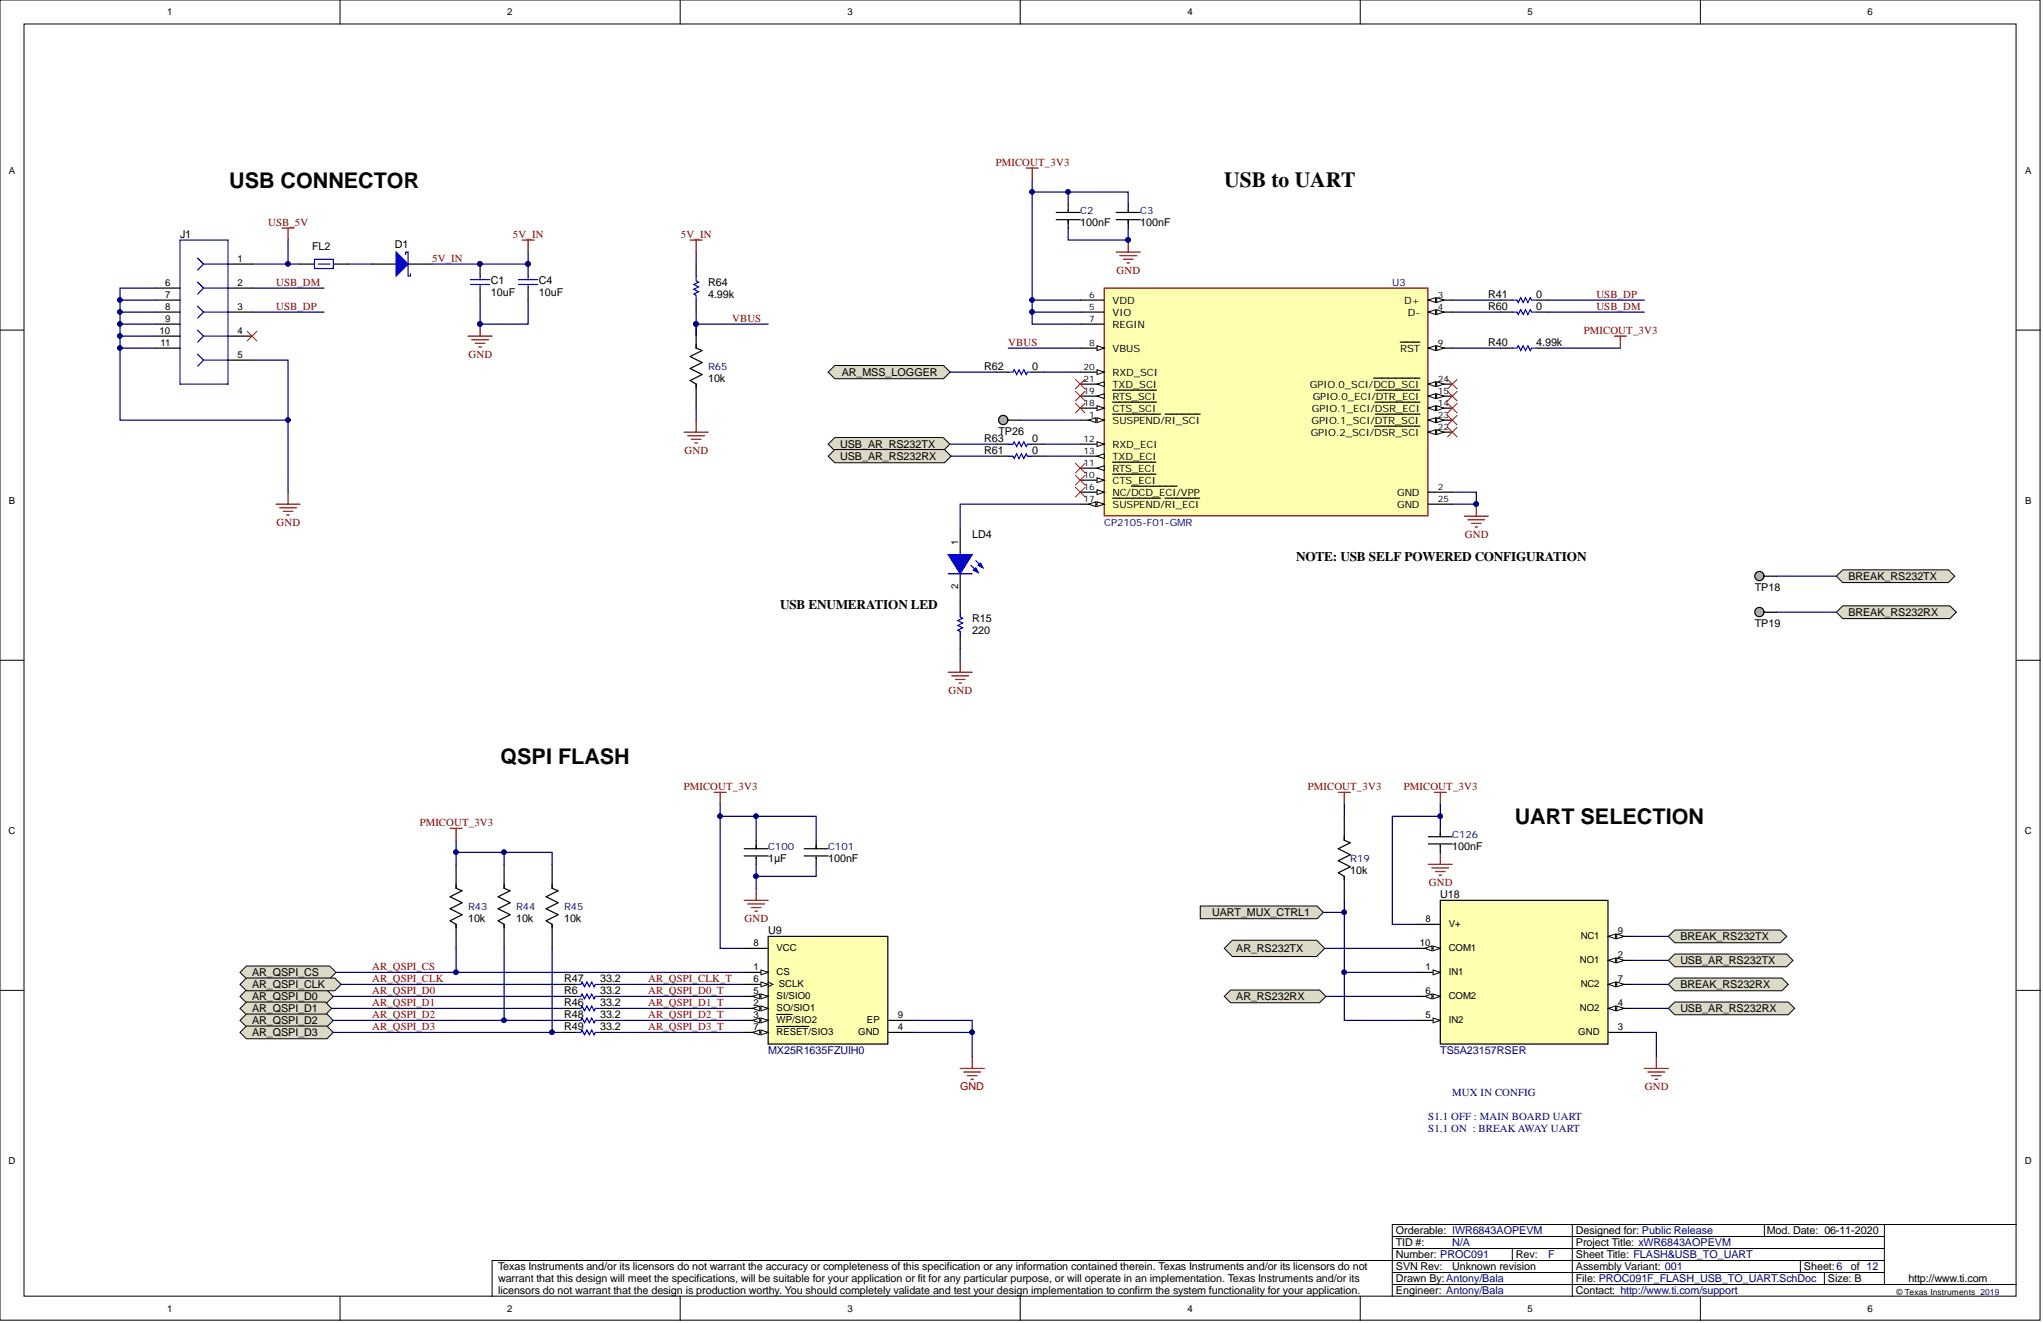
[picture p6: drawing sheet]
<svg xmlns="http://www.w3.org/2000/svg" width="431mm" height="279mm" viewBox="0 0 431 279" stroke-linecap="round" stroke-linejoin="round" font-family="sans-serif">
<defs><g id="words">
<g font-size="4.6">
<text x="48.4" y="39.6">USB CONNECTOR</text>
<text x="258.5" y="39.5">USB to UART</text>
<text x="105.7" y="161.3">QSPI FLASH</text>
<text x="319.9" y="174">UART SELECTION</text>
</g>
<g font-size="2.8">
<text x="273.8" y="118.6">NOTE: USB SELF POWERED CONFIGURATION</text>
<text x="164.8" y="128.7">USB ENUMERATION LED</text>
</g>
<g font-size="2.3" fill="#800000">
<text x="210.3" y="35">PMICOUT_3V3</text>
<text x="56.6" y="47.7">USB_5V</text>
<text x="108.3" y="50.2">5V_IN</text>
<text x="143.8" y="50.2">5V_IN</text>
<text x="91.3" y="55.3">5V_IN</text>
<text x="235.8" y="57.8">GND</text>
<text x="58.3" y="60.3">USB_DM</text>
<text x="58.3" y="65.4">USB_DP</text>
<text x="337.1" y="65.4">USB_DM</text>
<text x="337.1" y="62.9">USB_DP</text>
<text x="154.6" y="67.9">VBUS</text>
<text x="334.5" y="70.5">PMICOUT_3V3</text>
<text x="98.9" y="75.5">GND</text>
<text x="212.9" y="73">VBUS</text>
<text x="144.6" y="95.8">GND</text>
<text x="58.4" y="111">GND</text>
<text x="309.3" y="113.6">GND</text>
<text x="200.3" y="146.5">GND</text>
<text x="144.4" y="166.8">PMICOUT_3V3</text>
<text x="276.2" y="166.8">PMICOUT_3V3</text>
<text x="296.5" y="166.8">PMICOUT_3V3</text>
<text x="88.6" y="174.4">PMICOUT_3V3</text>
<text x="301.7" y="187.1">GND</text>
<text x="157.2" y="194.7">GND</text>
<text x="78.6" y="207.4">AR_QSPI_CLK</text>
<text x="78.6" y="204.8">AR_QSPI_CS</text>
<text x="78.6" y="209.9">AR_QSPI_D0</text>
<text x="136.9" y="207.4">AR_QSPI_CLK_T</text>
<text x="136.9" y="209.9">AR_QSPI_D0_T</text>
<text x="78.6" y="212.5">AR_QSPI_D1</text>
<text x="78.6" y="215">AR_QSPI_D2</text>
<text x="136.9" y="212.5">AR_QSPI_D1_T</text>
<text x="136.9" y="215">AR_QSPI_D2_T</text>
<text x="78.6" y="217.5">AR_QSPI_D3</text>
<text x="136.9" y="217.5">AR_QSPI_D3_T</text>
<text x="202.8" y="230.2">GND</text>
<text x="347.3" y="230.2">GND</text>
</g>
<g font-size="2.3">
<text x="228.1" y="47.7">100nF</text>
<text x="240.8" y="47.7">100nF</text>
<text x="38" y="50.2">J1</text>
<text x="65.9" y="52.7">FL2</text>
<text x="83.4" y="52.5">D1</text>
<text x="103.7" y="62.6">10uF</text>
<text x="103.7" y="60.1">C1</text>
<text x="113.8" y="62.6">10uF</text>
<text x="113.8" y="60.1">C4</text>
<text x="149.5" y="62.9">4.99k</text>
<text x="149.5" y="60.3">R64</text>
<text x="314.3" y="65.4">R60</text>
<text x="314.3" y="62.9">R41</text>
<text x="324.4" y="65.4">0</text>
<text x="324.4" y="62.9">0</text>
<text x="314.3" y="73">R40</text>
<text x="324.4" y="73">4.99k</text>
<text x="149.5" y="80.6">10k</text>
<text x="177.8" y="79.3">AR_MSS_LOGGER</text>
<text x="207.8" y="78.1">R62</text>
<text x="218" y="78.1">0</text>
<text x="177.4" y="94.6">USB_AR_RS232TX</text>
<text x="207.8" y="95.8">R61</text>
<text x="207.8" y="93.3">R63</text>
<text x="210.9" y="91.8">TP26</text>
<text x="218" y="95.8">0</text>
<text x="218" y="93.3">0</text>
<text x="177.4" y="97.1">USB_AR_RS232RX</text>
<text x="205.3" y="113.6">LD4</text>
<text x="370.6" y="124.7">TP18</text>
<text x="390.3" y="122.5">BREAK_RS232TX</text>
<text x="205.3" y="131.3">R15</text>
<text x="390.3" y="130.1">BREAK_RS232RX</text>
<text x="205.3" y="133.9">220</text>
<text x="370.6" y="132.3">TP19</text>
<text x="306.7" y="179.5">100nF</text>
<text x="162.2" y="182">1µF</text>
<text x="174.9" y="182">100nF</text>
<text x="285.2" y="184.6">10k</text>
<text x="304.2" y="189.6">U18</text>
<text x="98.9" y="194.7">10k</text>
<text x="109" y="194.7">10k</text>
<text x="119.1" y="194.7">10k</text>
<text x="162.2" y="197.2">U9</text>
<text x="256" y="193.4">UART_MUX_CTRL1</text>
<text x="261.1" y="201">AR_RS232TX</text>
<text x="354.9" y="198.5">BREAK_RS232TX</text>
<text x="354.9" y="203.6">USB_AR_RS232TX</text>
<text x="53.2" y="206.1">AR_QSPI_CS</text>
<text x="53.2" y="208.7">AR_QSPI_CLK</text>
<text x="119.1" y="209.9">R6</text>
<text x="119.1" y="207.4">R47</text>
<text x="126.7" y="209.9">33.2</text>
<text x="126.7" y="207.4">33.2</text>
<text x="354.9" y="208.7">BREAK_RS232RX</text>
<text x="53.2" y="211.2">AR_QSPI_D0</text>
<text x="53.2" y="213.7">AR_QSPI_D1</text>
<text x="119.1" y="212.5">R46</text>
<text x="119.1" y="215">R48</text>
<text x="126.7" y="212.5">33.2</text>
<text x="126.7" y="215">33.2</text>
<text x="261.1" y="211.2">AR_RS232RX</text>
<text x="354.9" y="213.7">USB_AR_RS232RX</text>
<text x="53.2" y="216.3">AR_QSPI_D2</text>
<text x="53.2" y="218.8">AR_QSPI_D3</text>
<text x="119.1" y="217.5">R49</text>
<text x="126.7" y="217.5">33.2</text>
<text x="294.8" y="263.2">TID #:</text>
<text x="294.8" y="260.6">Orderable: IWR6843AOPEVM</text>
<text x="332.8" y="263.2">Project Title: xWR6843AOPEVM</text>
<text x="332.8" y="260.6">Designed for: Public Release</text>
<text x="373.1" y="260.6">Mod. Date: 06-11-2020</text>
<text x="105.2" y="268.2">Texas Instruments and/or its licensors do not warrant the accuracy or completeness of this specification or any information contained therein. Texas Instruments and/or its licensors do not</text>
<text x="294.8" y="268.2">SVN Rev:</text>
<text x="294.8" y="265.7">Number: PROC091</text>
<text x="306.7" y="268.2">Unknown revision</text>
<text x="320.1" y="265.7">Rev:</text>
<text x="332.8" y="265.7">Sheet Title: FLASH&amp;USB_TO_UART</text>
<text x="332.8" y="268.2">Assembly Variant: 001</text>
<text x="381" y="268.2">Sheet:6</text>
<text x="390.9" y="268.2">of 12</text>
<text x="105.2" y="270.8">warrant that this design will meet the specifications, will be suitable for your application or fit for any particular purpose, or will operate in an implementation. Texas Instruments and/or its</text>
<text x="105.2" y="273.3">licensors do not warrant that the design is production worthy. You should completely validate and test your design implementation to confirm the system functionality for your application.</text>
<text x="294.8" y="270.8">Drawn By:Antony/Bala</text>
<text x="294.8" y="273.3">Engineer: Antony/Bala</text>
<text x="332.8" y="270.8">File: PROC091F_FLASH_USB_TO_UART.SchDoc</text>
<text x="332.8" y="273.3">Contact: http://www.ti.com/support</text>
<text x="386" y="270.8">Size: B</text>
<text x="403" y="270.8">http://www.ti.com</text>
</g>
<g font-size="2.3" fill="#000080">
<text x="162.2" y="222.6">MX25R1635FZUIH0</text>
<text x="304.2" y="222.6">TS5A23157RSER</text>
<text x="306.7" y="231.5">MUX IN CONFIG</text>
<text x="301.6" y="239.1">S1.1 ON : BREAK AWAY UART</text>
<text x="301.6" y="236.5">S1.1 OFF : MAIN BOARD UART</text>
<text x="306.7" y="263.2">N/A</text>
<text x="327" y="265.7">F</text>
</g>
<g font-size="2.1" fill="#000080">
<text x="228.1" y="45.2">C2</text>
<text x="240.8" y="45.2">C3</text>
<text x="294" y="60.4">U3</text>
<text x="149.5" y="78.2">R65</text>
<text x="233.2" y="111.1">CP2105-F01-GMR</text>
<text x="162.2" y="179.6">C100</text>
<text x="174.9" y="179.6">C101</text>
<text x="306.7" y="177">C126</text>
<text x="285.2" y="182.1">R19</text>
<text x="98.9" y="192.3">R43</text>
<text x="109" y="192.3">R44</text>
<text x="119.1" y="192.3">R45</text>
</g>
<g font-size="2.1">
<text x="235" y="64.2">VDD</text>
<text x="296.6" y="64.2">D+</text>
<text x="235" y="66.8">VIO</text>
<text x="235" y="69.3">REGIN</text>
<text x="297.3" y="66.8">D-</text>
<text x="235" y="74.4">VBUS</text>
<text x="295.7" y="74.4">RST</text>
<text x="235" y="79.4">RXD_SCI</text>
<text x="235" y="82">TXD_SCI</text>
<text x="276.6" y="82">GPIO.0_SCI/DCD_SCI</text>
<text x="235" y="89.6">SUSPEND/RI_SCI</text>
<text x="235" y="87">CTS_SCI</text>
<text x="235" y="84.5">RTS_SCI</text>
<text x="277" y="89.6">GPIO.1_SCI/DTR_SCI</text>
<text x="277" y="87">GPIO.1_ECI/DSR_ECI</text>
<text x="277.2" y="84.5">GPIO.0_ECI/DTR_ECI</text>
<text x="235" y="94.6">RXD_ECI</text>
<text x="276.8" y="92.1">GPIO.2_SCI/DSR_SCI</text>
<text x="235" y="99.7">RTS_ECI</text>
<text x="235" y="97.2">TXD_ECI</text>
<text x="235" y="102.3">CTS_ECI</text>
<text x="235" y="104.8">NC/DCD_ECI/VPP</text>
<text x="235" y="107.3">SUSPEND/RI_ECI</text>
<text x="295" y="104.8">GND</text>
<text x="295" y="107.3">GND</text>
</g>
<g font-size="2">
<text x="35.3" y="3.2">1</text>
<text x="107.1" y="3.2">2</text>
<text x="179" y="3.2">3</text>
<text x="250.8" y="3.2">4</text>
<text x="322.6" y="3.2">5</text>
<text x="394.4" y="3.2">6</text>
<text x="1.9" y="36.7">A</text>
<text x="427.7" y="36.7">A</text>
<text x="50.2" y="55.3">1</text>
<text x="34.9" y="60.4">6</text>
<text x="34.9" y="63">7</text>
<text x="34.9" y="65.5">8</text>
<text x="50.2" y="60.4">2</text>
<text x="50.2" y="65.5">3</text>
<text x="33.7" y="70.6">10</text>
<text x="34.9" y="68">9</text>
<text x="50.2" y="70.6">4</text>
<text x="33.9" y="73.1">11</text>
<text x="50.2" y="75.6">5</text>
<text x="1.9" y="106.4">B</text>
<text x="427.7" y="106.4">B</text>
<text x="202.4" y="115.1" transform="rotate(-90 202.4 115.1)">1</text>
<text x="202.4" y="124.3" transform="rotate(-90 202.4 124.3)">2</text>
<text x="1.8" y="176.1">C</text>
<text x="427.6" y="176.1">C</text>
<text x="301" y="194.8">8</text>
<text x="305.9" y="195.8">V+</text>
<text x="341.7" y="197.3">9</text>
<text x="159.1" y="199.9">8</text>
<text x="164" y="200.9">VCC</text>
<text x="299.9" y="199.9">10</text>
<text x="305.9" y="200.9">COM1</text>
<text x="333.7" y="203.4">NO1</text>
<text x="333.8" y="198.3">NC1</text>
<text x="341.7" y="202.4">2</text>
<text x="159.1" y="204.9">1</text>
<text x="159.1" y="207.5">6</text>
<text x="164" y="205.9">CS</text>
<text x="164.5" y="208.5">SCLK</text>
<text x="301" y="204.9">1</text>
<text x="305.9" y="205.9">IN1</text>
<text x="333.8" y="208.5">NC2</text>
<text x="341.7" y="207.5">7</text>
<text x="159.1" y="212.5">2</text>
<text x="159.1" y="215.1">3</text>
<text x="159.1" y="210">5</text>
<text x="164" y="213.6">SO/SIO1</text>
<text x="164" y="211">SI/SIO0</text>
<text x="189.6" y="215.1">9</text>
<text x="301" y="215.1">5</text>
<text x="301" y="210">6</text>
<text x="305.9" y="211">COM2</text>
<text x="333.7" y="213.6">NO2</text>
<text x="341.7" y="212.5">4</text>
<text x="159.1" y="217.6">7</text>
<text x="164" y="216.1">WP/SIO2</text>
<text x="164" y="218.6">RESET/SIO3</text>
<text x="181.2" y="218.6">GND</text>
<text x="183.1" y="216.1">EP</text>
<text x="189.6" y="217.6">4</text>
<text x="305.9" y="216.1">IN2</text>
<text x="333.3" y="218.6">GND</text>
<text x="341.7" y="217.6">3</text>
<text x="1.8" y="245.8">D</text>
<text x="427.6" y="245.8">D</text>
<text x="35.3" y="277">1</text>
<text x="107.1" y="277">2</text>
<text x="179" y="277">3</text>
<text x="250.8" y="277">4</text>
<text x="322.6" y="277">5</text>
<text x="394.4" y="277">6</text>
</g>
<g font-size="1.9">
<text x="230" y="65.5">5</text>
<text x="230" y="63">6</text>
<text x="303.7" y="63">3</text>
<text x="303.7" y="65.5">4</text>
<text x="230" y="68">7</text>
<text x="230" y="73.1">8</text>
<text x="303.7" y="73.1">9</text>
<text x="228.8" y="83.2">19</text>
<text x="228.8" y="78.2">20</text>
<text x="228.8" y="80.7">21</text>
<text x="303.7" y="83.2">15</text>
<text x="303.7" y="80.7">24</text>
<text x="228.8" y="85.8">18</text>
<text x="230" y="88.3">1</text>
<text x="303.7" y="85.8">14</text>
<text x="303.7" y="88.3">23</text>
<text x="228.8" y="93.4">12</text>
<text x="228.8" y="95.9">13</text>
<text x="303.7" y="90.8">22</text>
<text x="228.8" y="101">10</text>
<text x="228.8" y="98.4">11</text>
<text x="228.8" y="103.5">16</text>
<text x="228.8" y="106.1">17</text>
<text x="303.7" y="103.5">2</text>
<text x="303.7" y="106.1">25</text>
</g>
<text font-size="1.8" x="400.5" y="273.4">© Texas Instruments 2019</text>
</g></defs>
<g fill="#fff" stroke="#000" stroke-width=".21">
<path d="M0 0h430.8v278.8h-430.8z"/>
<path d="M5.1 5.1h420.7v268.6h-420.7z"/>
</g>
<g fill="none" stroke="#000" stroke-width=".21">
<path d="M71.8 0v5.1M143.6 0v5.1M215.5 0v5.1M287.3 0v5.1M359.1 0v5.1M0 69.7h5.1M425.8 69.7h5.1M0 139.4h5.1M425.8 139.4h5.1M0 209.2h5.1M425.8 209.2h5.1M332 258.6h-38v15.2"/>
<path d="M372.6 258.6v2.5M398 258.6v12.7M425.8 258.6h-93.8v15.2M71.8 273.8v5.1M143.6 273.8v5.1M215.5 273.8v5.1M287.3 273.8v5.1M294 271.3h131.8M294 268.7h104M294 263.7h104M294 261.1h104M319.4 263.7v2.5"/>
<path d="M359.1 273.8v5.1M380.2 266.2v2.5M385.3 268.7v2.6M398 266.2h-294.1v7.6"/>
</g>
<path d="M95.1 174.9h2.5M96.3 174.9v2.6" fill="none" stroke="#800000" stroke-width=".25"/>
<path d="M162.2 197.7h25.3v22.8h-25.3z" fill="#ffffb0" stroke="#000" stroke-width=".25"/>
<path d="M157.2 205.4h5" fill="none" stroke="#000" stroke-width=".25"/>
<path d="M160.7 204.8l1.5 .6-1.5 .5z" fill="#fff"/>
<path d="M160.7 204.8l1.5 .6-1.5 .5z" fill="none" stroke="#000" stroke-width=".21"/>
<path d="M157.2 213h5" fill="none" stroke="#000" stroke-width=".25"/>
<path d="M160.7 212.5l1.5 .5-1.5 .5z" fill="#fff"/>
<path d="M160.7 212.5l1.5 .5-1.5 .5z" fill="none" stroke="#000" stroke-width=".21"/>
<path d="M158.9 213l1.5-.5v1z" fill="#fff"/>
<path d="M158.9 213l1.5-.5v1z" fill="none" stroke="#000" stroke-width=".21"/>
<path d="M157.2 215.5h5" fill="none" stroke="#000" stroke-width=".25"/>
<path d="M160.7 215l1.5 .5-1.5 .5z" fill="#fff"/>
<path d="M160.7 215l1.5 .5-1.5 .5z" fill="none" stroke="#000" stroke-width=".21"/>
<path d="M158.9 215.5l1.5-.5v1z" fill="#fff"/>
<path d="M158.9 215.5l1.5-.5v1z" fill="none" stroke="#000" stroke-width=".21"/>
<path d="M157.2 210.4h5M164 214.2h3.3M187.6 218h5" fill="none" stroke="#000" stroke-width=".25"/>
<path d="M160.7 209.9l1.5 .5-1.5 .5z" fill="#fff"/>
<path d="M160.7 209.9l1.5 .5-1.5 .5z" fill="none" stroke="#000" stroke-width=".21"/>
<path d="M158.9 210.4l1.5-.5v1z" fill="#fff"/>
<path d="M158.9 210.4l1.5-.5v1zM162.2 207.4l1 .5-1 .5" fill="none" stroke="#000" stroke-width=".21"/>
<path d="M157.2 207.9h5" fill="none" stroke="#000" stroke-width=".25"/>
<path d="M160.7 207.4l1.5 .5-1.5 .5z" fill="#fff"/>
<path d="M160.7 207.4l1.5 .5-1.5 .5z" fill="none" stroke="#000" stroke-width=".21"/>
<path d="M157.2 218h5" fill="none" stroke="#000" stroke-width=".25"/>
<path d="M160.7 217.5l1.5 .5-1.5 .5z" fill="#fff"/>
<path d="M160.7 217.5l1.5 .5-1.5 .5z" fill="none" stroke="#000" stroke-width=".21"/>
<path d="M158.9 218l1.5-.5v1z" fill="#fff"/>
<path d="M158.9 218l1.5-.5v1z" fill="none" stroke="#000" stroke-width=".21"/>
<path d="M157.2 200.3h5M164 216.8h6.8M187.6 215.5h5" fill="none" stroke="#000" stroke-width=".25"/>
<path d="M202.8 225.6h5M203.5 226.4h3.6M204.3 227.2h2M205.1 227.9h.5M205.3 223.1v2.5" fill="none" stroke="#800000" stroke-width=".25"/>
<g fill="#dcd9c7" stroke="#000" stroke-width=".21">
<path d="M52 204h17.6l1.4 1.4-1.4 1.3h-17.6l-1.3-1.3z" fill-rule="evenodd"/>
<path d="M52 209.1h17l1.4 1.3-1.4 1.4h-17l-1.3-1.4z" fill-rule="evenodd"/>
<path d="M52 211.6h16.7l1.3 1.4-1.3 1.3h-16.7l-1.3-1.3z" fill-rule="evenodd"/>
<path d="M52 214.2h17l1.4 1.3-1.4 1.3h-17l-1.3-1.3z" fill-rule="evenodd"/>
<path d="M52 216.7h17l1.4 1.3-1.4 1.4h-17l-1.3-1.4z" fill-rule="evenodd"/>
</g>
<path d="M150.8 167.3h2.6M152.1 167.3v2.6M157.2 190.1h5M157.9 190.9h3.6M158.7 191.7h2M159.4 192.4h.5M159.7 187.6v2.5" fill="none" stroke="#800000" stroke-width=".25"/>
<g fill="none" stroke="#000" stroke-width=".25">
<path d="M157.2 179.2h5M159.7 177.5v1.7M169.8 179.2h5.1M172.4 177.5v1.7M96.3 182.5v5.1l1.3 .5-2.5 1.3 2.5 1.3-2.5 1.2 2.5 1.3-2.5 1.3 1.2 .7v5.1M106.5 182.5v5.1l1.2 .5-2.5 1.3 2.5 1.3-2.5 1.2 2.5 1.3-2.5 1.3 1.3 .7v5.1M116.6 182.5v5.1l1.3 .5-2.6 1.3 2.6 1.3-2.6 1.2 2.6 1.3-2.6 1.3 1.3 .7v5.1M157.2 180.8h5M159.7 181v1.5M169.8 180.8h5.1M172.4 181v1.5M119.1 210.4h2.6"/>
<path d="M119.1 213h2.6M119.1 207.9h2.6M119.1 215.5h2.6M119.1 218h2.6M126.7 210.4h2.6M126.7 213h2.6M126.7 207.9h2.6M126.7 215.5h2.6M126.7 218h2.6"/>
</g>
<path d="M121.7 210.4h1l.2-.5 .5 1 .5-1 .6 1 .5-1 .5 1 .2-.5h1M121.7 213h1l.2-.5 .5 1 .5-1 .6 1 .5-1 .5 1 .2-.5h1M121.7 207.9h1l.2-.5 .5 1 .5-1 .6 1 .5-1 .5 1 .2-.5h1M121.7 215.5h1l.2-.5 .5 1 .5-1 .6 1 .5-1 .5 1 .2-.5h1M121.7 218h1l.2-.5 .5 1 .5-1 .6 1 .5-1 .5 1 .2-.5h1" fill="none" stroke="#00f" stroke-width=".25"/>
<path d="M52 206.5h18.7l1.3 1.4-1.3 1.3h-18.7l-1.3-1.3z" fill-rule="evenodd" fill="#dcd9c7" stroke="#000" stroke-width=".21"/>
<path d="M347.3 225.6h5M348 226.4h3.6M348.8 227.2h2M349.5 227.9h.5M349.8 223.1v2.5" fill="none" stroke="#800000" stroke-width=".25"/>
<path d="M283.9 172.4v5.1l1.3 .5-2.6 1.2 2.6 1.3-2.6 1.3 2.6 1.2-2.6 1.3 1.3 .8v5" fill="none" stroke="#000" stroke-width=".25"/>
<path d="M304.2 190.1h35.4v30.4h-35.4z" fill="#ffffb0" stroke="#000" stroke-width=".25"/>
<path d="M299.1 205.4h5.1" fill="none" stroke="#000" stroke-width=".25"/>
<path d="M302.6 204.8l1.6 .6-1.6 .5z" fill="#fff"/>
<path d="M302.6 204.8l1.6 .6-1.6 .5z" fill="none" stroke="#000" stroke-width=".21"/>
<path d="M339.7 202.8h5" fill="none" stroke="#000" stroke-width=".25"/>
<path d="M339.7 202.8l1.5-.5v1z" fill="#fff"/>
<path d="M339.7 202.8l1.5-.5v1z" fill="none" stroke="#000" stroke-width=".21"/>
<path d="M341.4 202.3l1.5 .5-1.5 .5z" fill="#fff"/>
<path d="M341.4 202.3l1.5 .5-1.5 .5z" fill="none" stroke="#000" stroke-width=".21"/>
<path d="M339.7 218h5M339.7 213h5" fill="none" stroke="#000" stroke-width=".25"/>
<path d="M339.7 213l1.5-.5v1z" fill="#fff"/>
<path d="M339.7 213l1.5-.5v1z" fill="none" stroke="#000" stroke-width=".21"/>
<path d="M341.4 212.5l1.5 .5-1.5 .5z" fill="#fff"/>
<path d="M341.4 212.5l1.5 .5-1.5 .5z" fill="none" stroke="#000" stroke-width=".21"/>
<path d="M299.1 215.5h5.1" fill="none" stroke="#000" stroke-width=".25"/>
<path d="M302.6 215l1.6 .5-1.6 .5z" fill="#fff"/>
<path d="M302.6 215l1.6 .5-1.6 .5z" fill="none" stroke="#000" stroke-width=".21"/>
<path d="M299.1 210.4h5.1" fill="none" stroke="#000" stroke-width=".25"/>
<path d="M302.6 209.9l1.6 .5-1.6 .5z" fill="#fff"/>
<path d="M302.6 209.9l1.6 .5-1.6 .5z" fill="none" stroke="#000" stroke-width=".21"/>
<path d="M300.9 210.4l1.5-.5v1z" fill="#fff"/>
<path d="M300.9 210.4l1.5-.5v1z" fill="none" stroke="#000" stroke-width=".21"/>
<path d="M339.7 207.9h5" fill="none" stroke="#000" stroke-width=".25"/>
<path d="M339.7 207.9l1.5-.5v1z" fill="#fff"/>
<path d="M339.7 207.9l1.5-.5v1z" fill="none" stroke="#000" stroke-width=".21"/>
<path d="M341.4 207.4l1.5 .5-1.5 .5z" fill="#fff"/>
<path d="M341.4 207.4l1.5 .5-1.5 .5z" fill="none" stroke="#000" stroke-width=".21"/>
<path d="M299.1 195.2h5.1M339.7 197.7h5" fill="none" stroke="#000" stroke-width=".25"/>
<path d="M339.7 197.7l1.5-.5v1.1z" fill="#fff"/>
<path d="M339.7 197.7l1.5-.5v1.1z" fill="none" stroke="#000" stroke-width=".21"/>
<path d="M341.4 197.2l1.5 .5-1.5 .6z" fill="#fff"/>
<path d="M341.4 197.2l1.5 .5-1.5 .6z" fill="none" stroke="#000" stroke-width=".21"/>
<path d="M299.1 200.3h5.1" fill="none" stroke="#000" stroke-width=".25"/>
<path d="M302.6 199.8l1.6 .5-1.6 .5z" fill="#fff"/>
<path d="M302.6 199.8l1.6 .5-1.6 .5z" fill="none" stroke="#000" stroke-width=".21"/>
<path d="M300.9 200.3l1.5-.5v1z" fill="#fff"/>
<path d="M300.9 200.3l1.5-.5v1z" fill="none" stroke="#000" stroke-width=".21"/>
<path d="M301.6 182.5h5.1M302.4 183.3h3.5M303.2 184.1h2M303.9 184.8h.5M304.2 180v2.5" fill="none" stroke="#800000" stroke-width=".25"/>
<path d="M301.6 176.7h5.1M301.6 178.2h5.1M304.2 174.9v1.8M304.2 178.5v1.5" fill="none" stroke="#000" stroke-width=".25"/>
<g fill="#dcd9c7" stroke="#000" stroke-width=".21">
<path d="M260.3 198.6h17.7l1.8 1.7-1.8 1.7h-17.7l-1.8-1.7z" fill-rule="evenodd"/>
<path d="M259.9 209.1h18.8l1.3 1.3-1.3 1.4h-18.8l-1.4-1.4z" fill-rule="evenodd"/>
</g>
<path d="M282.6 167.3h2.6M283.9 167.3v2.6M302.9 167.3h2.5M304.2 167.3v2.6" fill="none" stroke="#800000" stroke-width=".25"/>
<g fill="#dcd9c7" stroke="#000" stroke-width=".21">
<path d="M353.7 196.4h22.3l1.3 1.3-1.3 1.4h-22.3l-1.4-1.4z" fill-rule="evenodd"/>
<path d="M353.7 201.5h23.6l1.3 1.3-1.3 1.4h-23.6l-1.4-1.4z" fill-rule="evenodd"/>
<path d="M353.7 206.5h22.6l1.3 1.4-1.3 1.3h-22.6l-1.4-1.3z" fill-rule="evenodd"/>
<path d="M353.7 211.6h23.9l1.4 1.4-1.4 1.3h-23.9l-1.4-1.3z" fill-rule="evenodd"/>
<path d="M253.5 191.3h24.6l1.4 1.4-1.4 1.3h-24.6z" fill-rule="evenodd"/>
<path d="M389.2 120.3h22.3l1.3 1.4-1.3 1.3h-22.3l-1.4-1.3z" fill-rule="evenodd"/>
<path d="M389.2 128h22.6l1.3 1.3-1.3 1.3h-22.6l-1.4-1.3z" fill-rule="evenodd"/>
</g>
<g fill="none" stroke="#000" stroke-width=".25">
<path d="M48.2 55.8h5M63.4 55.8h3M70.5 55.8h3M101.4 55.8v2.5M111.5 55.8v2.5M147 55.8v2.5M33 60.8h5M33 65.9h5M33 71h5M33 63.4h5M33 68.4h5M33 73.5h5"/>
<path d="M48.2 60.8h5M48.2 65.9h5M48.2 71h5M48.2 76.1h5M101.4 60.8v2.6M111.5 60.8v2.6M147 63.4v2.5M147 68.4v5.1l1.3 .5-2.6 1.3 2.6 1.3-2.6 1.2 2.6 1.3-2.6 1.3 1.3 .7v5.1"/>
</g>
<g fill="#000080" stroke="#000080" stroke-width=".21">
<circle cx="147" cy="68.4" r=".47"/>
<circle cx="101.4" cy="55.7" r=".47"/>
<circle cx="101.4" cy="68.4" r=".47"/>
<circle cx="111.5" cy="55.7" r=".47"/>
</g>
<g fill="none" stroke="#00f" stroke-width=".25">
<path d="M38 50.7h10.2v30.4h-10.2zM41.7 59.6l1.3 1.2-1.3 1.3M41.7 54.5l1.3 1.3-1.3 1.2M43.1 55.8h5.1M66.4 54.8h4v1.9h-4zM67.2 55.8h2.5M99.4 59.1h4M101.4 58.3v.8M109.5 59.1h4.1M111.5 58.3v.8M147 58.3v1l.5 .3-1 .5 1 .5-1 .5 1 .5-1 .5 .5 .3v1M41.7 74.8l1.3 1.3-1.3 1.2"/>
<path d="M41.7 69.7l1.3 1.3-1.3 1.3M41.7 64.6l1.3 1.3-1.3 1.3M43.1 60.8h5.1M43.1 65.9h5.1M43.1 71h5.1M43.1 76.1h5.1M99.4 60.1h4M101.4 60.1v.7M109.5 60.1h4.1M111.5 60.1v.7"/>
</g>
<g fill="none" stroke="#800000" stroke-width=".25">
<path d="M59.6 48.2h2.5M60.8 48.2v2.5M110.3 50.7h2.5M111.5 50.7v2.5M145.7 50.7h2.6M147 50.7v2.5M98.9 71h5M99.6 71.7h3.6M100.4 72.5h2M101.1 73.3h.5M101.4 68.4v2.6M144.5 91.3h5"/>
<path d="M145.2 92h3.6M146 92.8h2M146.8 93.5h.5M147 88.7v2.6M58.3 106.5h5.1M59.1 107.2h3.5M59.8 108h2M60.6 108.8h.5M60.8 103.9v2.6"/>
</g>
<path d="M52.2 70l2 2M54.2 70l-2 2" fill="none" stroke="#f00" stroke-width=".21"/>
<path d="M233.2 60.8h68.4v48.1h-68.4z" fill="#ffffb0" stroke="#800000" stroke-width=".25"/>
<path d="M228.1 88.7h5.1" fill="none" stroke="#000" stroke-width=".25"/>
<path d="M231.7 88.2l1.5 .5-1.5 .5z" fill="#fff"/>
<path d="M231.7 88.2l1.5 .5-1.5 .5z" fill="none" stroke="#000" stroke-width=".21"/>
<path d="M229.9 88.7l1.5-.5v1z" fill="#fff"/>
<path d="M229.9 88.7l1.5-.5v1z" fill="none" stroke="#000" stroke-width=".21"/>
<path d="M301.6 63.4h5.1M235 87.5h10.1M246 87.5h7.4M301.6 103.9h5.1" fill="none" stroke="#000" stroke-width=".25"/>
<path d="M301.6 63.4l1.6-.5v1z" fill="#fff"/>
<path d="M301.6 63.4l1.6-.5v1z" fill="none" stroke="#000" stroke-width=".21"/>
<path d="M303.4 62.9l1.5 .5-1.5 .5z" fill="#fff"/>
<path d="M303.4 62.9l1.5 .5-1.5 .5z" fill="none" stroke="#000" stroke-width=".21"/>
<path d="M301.6 65.9h5.1" fill="none" stroke="#000" stroke-width=".25"/>
<path d="M301.6 65.9l1.6-.5v1z" fill="#fff"/>
<path d="M301.6 65.9l1.6-.5v1z" fill="none" stroke="#000" stroke-width=".21"/>
<path d="M303.4 65.4l1.5 .5-1.5 .5z" fill="#fff"/>
<path d="M303.4 65.4l1.5 .5-1.5 .5z" fill="none" stroke="#000" stroke-width=".21"/>
<path d="M228.1 65.9h5.1M228.1 63.4h5.1M228.1 68.4h5.1M228.1 73.5h5.1" fill="none" stroke="#000" stroke-width=".25"/>
<path d="M231.7 73l1.5 .5-1.5 .5z" fill="#fff"/>
<path d="M231.7 73l1.5 .5-1.5 .5z" fill="none" stroke="#000" stroke-width=".21"/>
<path d="M301.6 73.5h5.1" fill="none" stroke="#000" stroke-width=".25"/>
<path d="M301.6 73.5l1.6-.5v1z" fill="#fff"/>
<path d="M301.6 73.5l1.6-.5v1z" fill="none" stroke="#000" stroke-width=".21"/>
<path d="M303.4 73l1.5 .5-1.5 .5z" fill="#fff"/>
<path d="M303.4 73l1.5 .5-1.5 .5z" fill="none" stroke="#000" stroke-width=".21"/>
<path d="M295.7 72.3h4.2M228.1 101.4h5.1" fill="none" stroke="#000" stroke-width=".25"/>
<path d="M231.7 100.9l1.5 .5-1.5 .5z" fill="#fff"/>
<path d="M231.7 100.9l1.5 .5-1.5 .5z" fill="none" stroke="#000" stroke-width=".21"/>
<path d="M228.1 98.9h5.1M235 100.1h9.1" fill="none" stroke="#000" stroke-width=".25"/>
<path d="M231.7 98.9l1.5-.5v1z" fill="#fff"/>
<path d="M231.7 98.9l1.5-.5v1z" fill="none" stroke="#000" stroke-width=".21"/>
<path d="M228.1 93.8h5.1M235 97.6h9.1" fill="none" stroke="#000" stroke-width=".25"/>
<path d="M231.7 93.3l1.5 .5-1.5 .5z" fill="#fff"/>
<path d="M231.7 93.3l1.5 .5-1.5 .5z" fill="none" stroke="#000" stroke-width=".21"/>
<path d="M228.1 96.3h5.1" fill="none" stroke="#000" stroke-width=".25"/>
<path d="M231.7 96.3l1.5-.5v1z" fill="#fff"/>
<path d="M231.7 96.3l1.5-.5v1z" fill="none" stroke="#000" stroke-width=".21"/>
<path d="M301.6 86.2h5.1" fill="none" stroke="#000" stroke-width=".25"/>
<path d="M301.6 86.2l1.6-.5v1z" fill="#fff"/>
<path d="M301.6 86.2l1.6-.5v1z" fill="none" stroke="#000" stroke-width=".21"/>
<path d="M303.4 85.7l1.5 .5-1.5 .5z" fill="#fff"/>
<path d="M303.4 85.7l1.5 .5-1.5 .5z" fill="none" stroke="#000" stroke-width=".21"/>
<path d="M290.4 84.9h9.5M301.6 83.7h5.1" fill="none" stroke="#000" stroke-width=".25"/>
<path d="M301.6 83.7l1.6-.5v1z" fill="#fff"/>
<path d="M301.6 83.7l1.6-.5v1z" fill="none" stroke="#000" stroke-width=".21"/>
<path d="M303.4 83.2l1.5 .5-1.5 .5z" fill="#fff"/>
<path d="M303.4 83.2l1.5 .5-1.5 .5z" fill="none" stroke="#000" stroke-width=".21"/>
<path d="M290.5 82.4h9.4M228.1 103.9h5.1" fill="none" stroke="#000" stroke-width=".25"/>
<path d="M231.7 103.4l1.5 .5-1.5 .5z" fill="#fff"/>
<path d="M231.7 103.4l1.5 .5-1.5 .5z" fill="none" stroke="#000" stroke-width=".21"/>
<path d="M228.1 106.5h5.1M238.9 102.7h9.7" fill="none" stroke="#000" stroke-width=".25"/>
<path d="M231.7 106l1.5 .5-1.5 .5z" fill="#fff"/>
<path d="M231.7 106l1.5 .5-1.5 .5z" fill="none" stroke="#000" stroke-width=".21"/>
<path d="M229.9 106.5l1.5-.5v1z" fill="#fff"/>
<path d="M229.9 106.5l1.5-.5v1z" fill="none" stroke="#000" stroke-width=".21"/>
<path d="M228.1 86.2h5.1M235 105.2h10.1M246 105.2h7.3" fill="none" stroke="#000" stroke-width=".25"/>
<path d="M231.7 85.7l1.5 .5-1.5 .5z" fill="#fff"/>
<path d="M231.7 85.7l1.5 .5-1.5 .5z" fill="none" stroke="#000" stroke-width=".21"/>
<path d="M228.1 83.7h5.1M235 84.9h9.2" fill="none" stroke="#000" stroke-width=".25"/>
<path d="M231.7 83.7l1.5-.5v1z" fill="#fff"/>
<path d="M231.7 83.7l1.5-.5v1z" fill="none" stroke="#000" stroke-width=".21"/>
<path d="M228.1 78.6h5.1M235 82.4h9.2" fill="none" stroke="#000" stroke-width=".25"/>
<path d="M231.7 78.1l1.5 .5-1.5 .5z" fill="#fff"/>
<path d="M231.7 78.1l1.5 .5-1.5 .5z" fill="none" stroke="#000" stroke-width=".21"/>
<path d="M228.1 81.1h5.1" fill="none" stroke="#000" stroke-width=".25"/>
<path d="M231.7 81.1l1.5-.5v1z" fill="#fff"/>
<path d="M231.7 81.1l1.5-.5v1z" fill="none" stroke="#000" stroke-width=".21"/>
<path d="M301.6 91.3h5.1" fill="none" stroke="#000" stroke-width=".25"/>
<path d="M301.6 91.3l1.6-.5v1z" fill="#fff"/>
<path d="M301.6 91.3l1.6-.5v1z" fill="none" stroke="#000" stroke-width=".21"/>
<path d="M303.4 90.8l1.5 .5-1.5 .5z" fill="#fff"/>
<path d="M303.4 90.8l1.5 .5-1.5 .5z" fill="none" stroke="#000" stroke-width=".21"/>
<path d="M290.3 90h9.6M301.6 88.7h5.1" fill="none" stroke="#000" stroke-width=".25"/>
<path d="M301.6 88.7l1.6-.5v1z" fill="#fff"/>
<path d="M301.6 88.7l1.6-.5v1z" fill="none" stroke="#000" stroke-width=".21"/>
<path d="M303.4 88.2l1.5 .5-1.5 .5z" fill="#fff"/>
<path d="M303.4 88.2l1.5 .5-1.5 .5z" fill="none" stroke="#000" stroke-width=".21"/>
<path d="M290.4 87.5h9.5M301.6 81.1h5.1" fill="none" stroke="#000" stroke-width=".25"/>
<path d="M301.6 81.1l1.6-.5v1z" fill="#fff"/>
<path d="M301.6 81.1l1.6-.5v1z" fill="none" stroke="#000" stroke-width=".21"/>
<path d="M303.4 80.6l1.5 .5-1.5 .5z" fill="#fff"/>
<path d="M303.4 80.6l1.5 .5-1.5 .5z" fill="none" stroke="#000" stroke-width=".21"/>
<g fill="none" stroke="#000" stroke-width=".25">
<path d="M223.1 46.4h5M223.1 44.9h5M225.6 43.1v1.5M225.6 46.4v1.8M235.7 46.4h5.1M235.7 44.9h5.1M238.3 43.1v1.5M238.3 46.4v1.8M290.1 79.9h9.8M316.8 73.5h2.6M324.4 73.5h2.6M202.8 111.5v5.6"/>
<path d="M301.6 106.5h5.1M202.8 121.2v8.1M202.8 134.4v2.5"/>
</g>
<g fill="none" stroke="#800000" stroke-width=".25">
<path d="M216.7 35.5h2.6M218 35.5v2.5M235.7 53.2h5.1M236.5 54h3.5M237.3 54.8h2M238 55.5h.5M238.3 50.7v2.5M309.2 109h5.1M310 109.8h3.5M310.8 110.5h2M311.5 111.3h.5M311.8 106.5v2.5"/>
<path d="M202.8 139.4v2.6M200.2 142h5.1M201 142.7h3.6M201.8 143.5h2M202.5 144.3h.5"/>
</g>
<g fill="#000080" stroke="#000080" stroke-width=".21">
<circle cx="311.7" cy="106.4" r=".47"/>
<circle cx="238.2" cy="50.7" r=".47"/>
</g>
<path d="M319.4 73.5h1l.2-.5 .6 1 .5-1 .5 1 .5-1 .5 1 .2-.5h1M205.1 119.4l1.5 1.5M206.1 118.4l1.5 1.5M202.8 129.3v1l.5 .3-1 .5 1 .5-1 .5 1 .5-1 .5 .5 .3v1" fill="none" stroke="#00f" stroke-width=".25"/>
<path d="M206.1 119.9l.5 1-1-.5z" fill="#00f"/>
<path d="M206.1 119.9l.5 1-1-.5z" fill="none" stroke="#00f" stroke-width=".25"/>
<path d="M207.1 118.9l.5 1-1-.5z" fill="#00f"/>
<path d="M207.1 118.9l.5 1-1-.5z" fill="none" stroke="#00f" stroke-width=".25"/>
<path d="M200.2 117.1h5.1l-2.5 4.1z" fill="#00f"/>
<path d="M200.2 117.1h5.1l-2.5 4.1zM200.2 121.2h5.1" fill="none" stroke="#00f" stroke-width=".25"/>
<g fill="#dcd9c7" stroke="#000" stroke-width=".21">
<path d="M176.3 77.2h23l1.3 1.4-1.3 1.4h-23l-1.4-1.4z" fill-rule="evenodd"/>
<path d="M176.3 92.4h22.9l1.4 1.4-1.4 1.4h-22.9l-1.4-1.4z" fill-rule="evenodd"/>
<path d="M176.3 94.9h23.2l1.4 1.4-1.4 1.4h-23.2l-1.4-1.4z" fill-rule="evenodd"/>
</g>
<g fill="none" stroke="#f00" stroke-width=".21">
<path d="M227.1 85.2l2 2M227.1 82.6l2 2.1M227.1 97.9l2 2M227.1 80.1l2 2M229.1 85.2l-2 2M229.1 82.6l-2 2.1M229.1 97.9l-2 2M229.1 80.1l-2 2M305.7 82.6l2 2.1M305.7 85.2l2 2M305.7 90.3l2 2M305.7 87.7l2 2"/>
<path d="M305.7 80.1l2 2M307.7 82.6l-2 2.1M307.7 85.2l-2 2M307.7 90.3l-2 2M307.7 87.7l-2 2M307.7 80.1l-2 2M227.1 102.9l2 2.1M227.1 100.4l2 2M229.1 102.9l-2 2.1M229.1 100.4l-2 2"/>
</g>
<path d="M340.9 71h2.6M342.2 71v2.5" fill="none" stroke="#800000" stroke-width=".25"/>
<path d="M78.6 55.8h5M86.2 55.8h5.1" fill="none" stroke="#000" stroke-width=".25"/>
<path d="M83.6 53.2l2.6 2.6-2.6 2.5z" fill="#00f"/>
<path d="M83.6 53.2l2.6 2.6-2.6 2.5zM85.7 53.7v-.5h.5v5.1h.5v-.5M212.9 78.6h1l.3-.5 .5 1 .5-1 .5 1 .5-1 .5 1 .3-.5h1M319.4 65.9h1l.2 .5 .6-1 .5 1 .5-1 .5 1 .5-1 .2 .5h1M319.4 63.4h1l.2 .5 .6-1 .5 1 .5-1 .5 1 .5-1 .2 .5h1M212.9 96.3h1l.3 .5 .5-1 .5 1 .5-1 .5 1 .5-1 .3 .5h1M212.9 93.8h1l.3-.5 .5 1 .5-1 .5 1 .5-1 .5 1 .3-.5h1" fill="none" stroke="#00f" stroke-width=".25"/>
<path d="M210.4 78.6h2.5M218 78.6h2.5M316.8 65.9h2.6M316.8 63.4h2.6M324.4 65.9h2.6M324.4 63.4h2.6M210.4 96.3h2.5M210.4 93.8h2.5M218 96.3h2.5M218 93.8h2.5" fill="none" stroke="#000" stroke-width=".25"/>
<circle cx="371.6" cy="121.7" r=".98" fill="#b2acb0" stroke="#000" stroke-width=".25"/>
<path d="M372.6 121.7h2.5" fill="none" stroke="#000" stroke-width=".25"/>
<circle cx="371.6" cy="129.3" r=".98" fill="#b2acb0" stroke="#000" stroke-width=".25"/>
<path d="M372.6 129.3h2.5" fill="none" stroke="#000" stroke-width=".25"/>
<circle cx="211.9" cy="88.7" r=".98" fill="#b2acb0" stroke="#000" stroke-width=".25"/>
<path d="M212.9 88.7h2.6" fill="none" stroke="#000" stroke-width=".25"/>
<g fill="none" stroke="#000080" stroke-width=".25">
<path d="M218 38v30.4h10.1M53.2 55.8h10.2M60.8 50.7v5.1M73.5 55.8h5.1M111.5 53.2v2.6h-20.2M147 53.2v2.6M218 40.6h20.3v2.5M225.6 48.2v2.5h12.7v-2.5M225.6 40.6v2.5M25.3 68.4h7.7M25.3 65.9h7.7M25.3 63.4h7.7"/>
<path d="M25.3 71h7.7M25.3 73.5h7.7M33 60.8h-7.7v27.9h35.5M53.2 76.1h7.6v27.8M53.2 60.8h15.2M53.2 65.9h15.2M101.4 63.4v5h10.1v-5M147 65.9v5.1M147 68.4h15.2M200.6 78.6h9.8M212.9 73.5h15.2M218 65.9h10.1"/>
<path d="M218 63.4h10.1M220.5 78.6h7.6M306.7 65.9h10.1M306.7 63.4h10.1M306.7 73.5h10.1M327 65.9h20.3M327 63.4h20.3M327 73.5h15.2M147 86.2v2.5M200.6 93.8h9.8M200.9 96.3h9.5M215.5 88.7h12.6"/>
<path d="M220.5 93.8h7.6M220.5 96.3h7.6M228.1 106.5h-25.3v5M306.7 103.9h5.1v2.6h-5.1M202.8 136.9v2.5M375.1 121.7h12.7M375.1 129.3h12.7M96.3 177.5v2.5M152.1 169.9v30.4h5.1M152.1 172.4h20.3v5.1M159.7 172.4v5.1M283.9 169.9v2.5"/>
<path d="M304.2 174.9v-2.5h-10.2v22.8h5.1M304.2 169.9v2.5M96.3 182.5v-2.5h20.3v2.5M106.5 180v2.5M159.7 182.5v2.6M172.4 182.5v2.6h-12.7v2.5M279.5 192.7h4.4M283.9 190.1v25.4h15.2M344.7 197.7h7.6M70 213h49.1M70.4 218h48.7M70.4 215.5h48.7"/>
<path d="M70.4 210.4h48.7M71 205.4h86.2M72 207.9h47.1M96.3 200.3v5.1M106.5 200.3v15.2M116.6 200.3v17.7M129.3 207.9h27.9M129.3 213h27.9M129.3 210.4h27.9M129.3 215.5h27.9M129.3 218h27.9M192.6 215.5h12.7v2.5h-12.7"/>
<path d="M205.3 218v5.1M279.8 200.3h19.3M280 210.4h19.1M283.9 205.4h15.2M344.7 218h5.1v5.1M344.7 202.8h7.6M344.7 207.9h7.6M344.7 213h7.6"/>
</g>
<g fill="#000080" stroke="#000080" stroke-width=".21">
<circle cx="159.6" cy="185" r=".47"/>
<circle cx="116.6" cy="218" r=".47"/>
<circle cx="106.4" cy="215.5" r=".47"/>
<circle cx="106.4" cy="180" r=".47"/>
<circle cx="159.6" cy="172.4" r=".47"/>
<circle cx="96.3" cy="180" r=".47"/>
<circle cx="147" cy="68.4" r=".47"/>
<circle cx="101.4" cy="68.4" r=".47"/>
<circle cx="60.8" cy="88.7" r=".47"/>
<circle cx="25.3" cy="73.5" r=".47"/>
<circle cx="25.3" cy="70.9" r=".47"/>
<circle cx="25.3" cy="68.4" r=".47"/>
<circle cx="25.3" cy="65.9" r=".47"/>
<circle cx="25.3" cy="63.3" r=".47"/>
<circle cx="111.5" cy="55.7" r=".47"/>
<circle cx="311.7" cy="106.4" r=".47"/>
<circle cx="217.9" cy="65.9" r=".47"/>
<circle cx="225.6" cy="40.5" r=".47"/>
<circle cx="217.9" cy="63.3" r=".47"/>
<circle cx="238.2" cy="50.7" r=".47"/>
<circle cx="101.4" cy="55.7" r=".47"/>
<circle cx="304.1" cy="172.4" r=".47"/>
<circle cx="96.3" cy="205.3" r=".47"/>
<circle cx="60.8" cy="55.7" r=".47"/>
<circle cx="217.9" cy="40.5" r=".47"/>
<circle cx="152" cy="172.4" r=".47"/>
<circle cx="205.3" cy="218" r=".47"/>
<circle cx="283.9" cy="205.3" r=".47"/>
<circle cx="283.9" cy="192.6" r=".47"/>
</g>
<use href="#words"/>
</svg>
